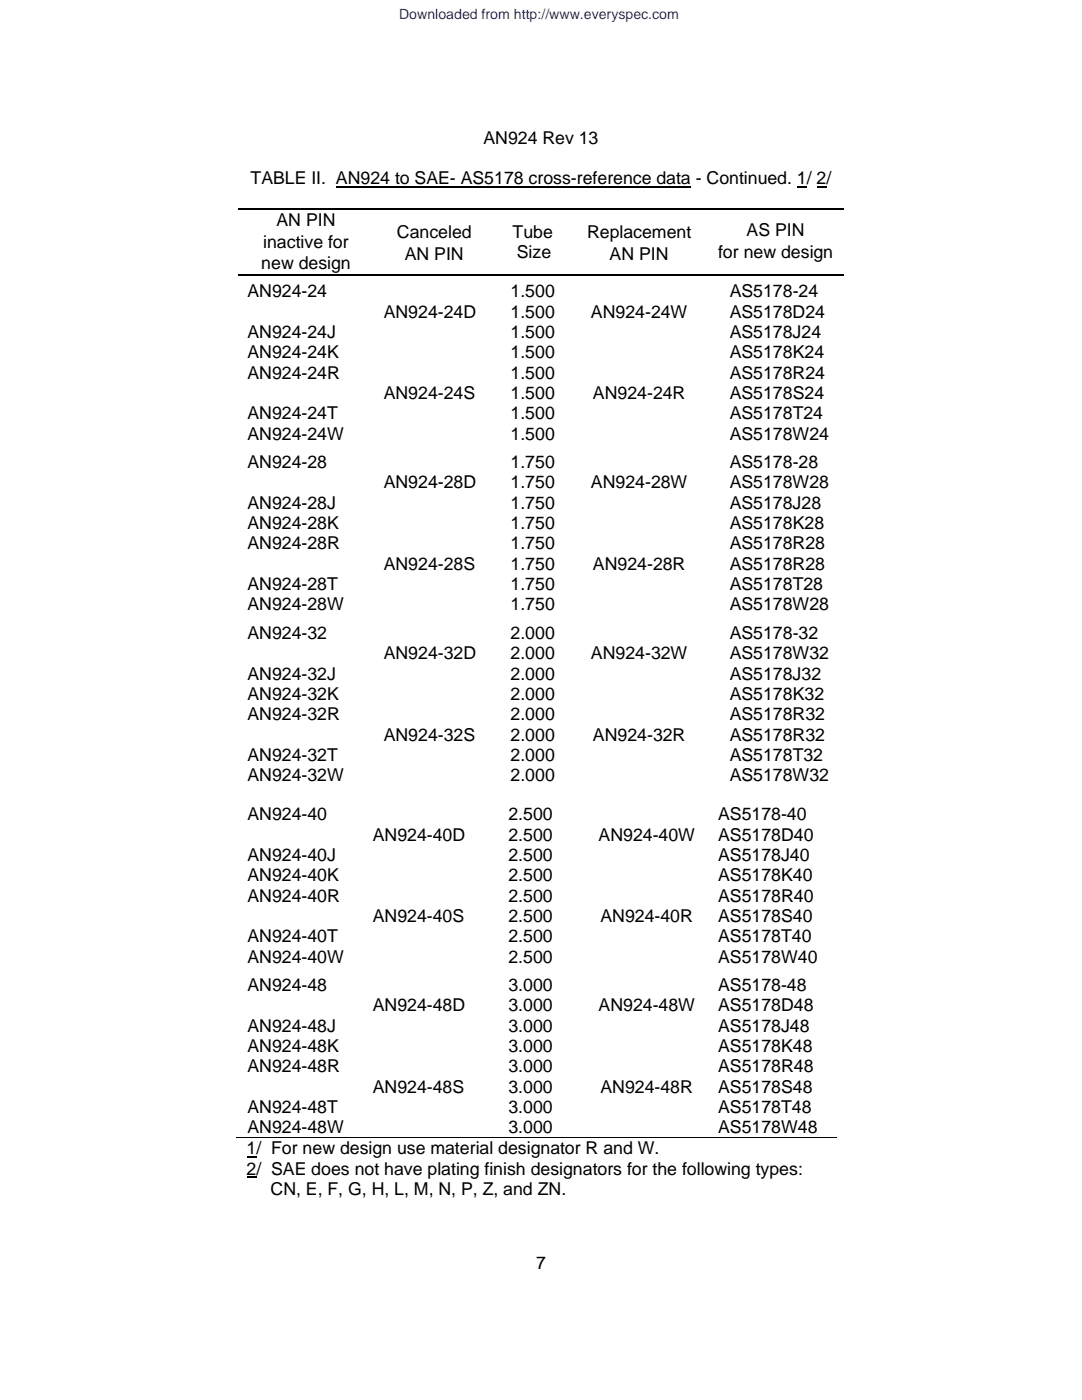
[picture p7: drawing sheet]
<svg xmlns="http://www.w3.org/2000/svg" width="216mm" height="279mm" viewBox="0 0 216 279" stroke-linecap="round" stroke-linejoin="round" font-family="sans-serif">
<defs><g id="words">
<g font-size="3.5">
<text x="96.5" y="28.7">AN924 Rev 13</text>
<text x="50" y="36.8">TABLE II. AN924 to SAE- AS5178 cross-reference data - Continued. 1/ 2/</text>
<text x="55.2" y="45.1">AN PIN</text>
<text x="79.2" y="47.5">Canceled</text>
<text x="102.3" y="47.5">Tube</text>
<text x="117.1" y="47.5">Replacement</text>
<text x="149" y="47.2">AS PIN</text>
<text x="52.1" y="53.6">new design</text>
<text x="52.5" y="49.6">inactive for</text>
<text x="80.8" y="51.9">AN PIN</text>
<text x="103.1" y="51.6">Size</text>
<text x="121.6" y="51.9">AN PIN</text>
<text x="143.3" y="51.6">for new design</text>
<text x="49.4" y="59.4">AN924-24</text>
<text x="101.9" y="59.4">1.500</text>
<text x="145.6" y="59.4">AS5178-24</text>
<text x="76.6" y="63.4">AN924-24D</text>
<text x="101.9" y="63.4">1.500</text>
<text x="117.9" y="63.4">AN924-24W</text>
<text x="145.6" y="63.4">AS5178D24</text>
<text x="49.4" y="67.5">AN924-24J</text>
<text x="49.4" y="71.5">AN924-24K</text>
<text x="101.9" y="67.5">1.500</text>
<text x="101.9" y="71.5">1.500</text>
<text x="145.6" y="67.5">AS5178J24</text>
<text x="145.6" y="71.5">AS5178K24</text>
<text x="49.4" y="75.6">AN924-24R</text>
<text x="101.9" y="75.6">1.500</text>
<text x="145.6" y="75.6">AS5178R24</text>
<text x="49.4" y="83.7">AN924-24T</text>
<text x="76.6" y="79.6">AN924-24S</text>
<text x="101.9" y="79.6">1.500</text>
<text x="101.9" y="83.7">1.500</text>
<text x="118.3" y="79.6">AN924-24R</text>
<text x="145.6" y="79.6">AS5178S24</text>
<text x="145.6" y="83.7">AS5178T24</text>
<text x="49.4" y="87.7">AN924-24W</text>
<text x="101.9" y="87.7">1.500</text>
<text x="145.6" y="87.7">AS5178W24</text>
<text x="49.4" y="93.4">AN924-28</text>
<text x="101.9" y="93.4">1.750</text>
<text x="145.6" y="93.4">AS5178-28</text>
<text x="49.4" y="101.5">AN924-28J</text>
<text x="76.6" y="97.5">AN924-28D</text>
<text x="101.9" y="97.5">1.750</text>
<text x="101.9" y="101.5">1.750</text>
<text x="117.9" y="97.5">AN924-28W</text>
<text x="145.6" y="97.5">AS5178W28</text>
<text x="145.6" y="101.5">AS5178J28</text>
<text x="49.4" y="105.6">AN924-28K</text>
<text x="101.9" y="105.6">1.750</text>
<text x="145.6" y="105.6">AS5178K28</text>
<text x="49.4" y="109.6">AN924-28R</text>
<text x="76.6" y="113.7">AN924-28S</text>
<text x="101.9" y="109.6">1.750</text>
<text x="101.9" y="113.7">1.750</text>
<text x="118.3" y="113.7">AN924-28R</text>
<text x="145.6" y="109.6">AS5178R28</text>
<text x="145.6" y="113.7">AS5178R28</text>
<text x="49.4" y="117.8">AN924-28T</text>
<text x="101.9" y="117.8">1.750</text>
<text x="145.6" y="117.8">AS5178T28</text>
<text x="49.4" y="121.8">AN924-28W</text>
<text x="101.9" y="121.8">1.750</text>
<text x="145.6" y="121.8">AS5178W28</text>
<text x="49.4" y="127.5">AN924-32</text>
<text x="76.6" y="131.6">AN924-32D</text>
<text x="101.9" y="127.5">2.000</text>
<text x="101.9" y="131.6">2.000</text>
<text x="117.9" y="131.6">AN924-32W</text>
<text x="145.6" y="127.5">AS5178-32</text>
<text x="145.6" y="131.6">AS5178W32</text>
<text x="49.4" y="135.6">AN924-32J</text>
<text x="101.9" y="135.6">2.000</text>
<text x="145.6" y="135.6">AS5178J32</text>
<text x="49.4" y="139.7">AN924-32K</text>
<text x="49.4" y="143.7">AN924-32R</text>
<text x="101.9" y="139.7">2.000</text>
<text x="101.9" y="143.7">2.000</text>
<text x="145.6" y="139.7">AS5178K32</text>
<text x="145.6" y="143.7">AS5178R32</text>
<text x="76.6" y="147.8">AN924-32S</text>
<text x="101.9" y="147.8">2.000</text>
<text x="118.3" y="147.8">AN924-32R</text>
<text x="145.6" y="147.8">AS5178R32</text>
<text x="49.4" y="151.8">AN924-32T</text>
<text x="49.4" y="155.9">AN924-32W</text>
<text x="101.9" y="151.8">2.000</text>
<text x="101.9" y="155.9">2.000</text>
<text x="145.6" y="151.8">AS5178T32</text>
<text x="145.6" y="155.9">AS5178W32</text>
<text x="49.4" y="163.7">AN924-40</text>
<text x="74.4" y="167.7">AN924-40D</text>
<text x="101.5" y="163.7">2.500</text>
<text x="101.5" y="167.7">2.500</text>
<text x="119.4" y="167.7">AN924-40W</text>
<text x="143.3" y="163.7">AS5178-40</text>
<text x="143.3" y="167.7">AS5178D40</text>
<text x="49.4" y="171.8">AN924-40J</text>
<text x="101.5" y="171.8">2.500</text>
<text x="143.3" y="171.8">AS5178J40</text>
<text x="49.4" y="175.9">AN924-40K</text>
<text x="49.4" y="179.9">AN924-40R</text>
<text x="101.5" y="175.9">2.500</text>
<text x="101.5" y="179.9">2.500</text>
<text x="143.3" y="175.9">AS5178K40</text>
<text x="143.3" y="179.9">AS5178R40</text>
<text x="74.4" y="184">AN924-40S</text>
<text x="101.5" y="184">2.500</text>
<text x="119.8" y="184">AN924-40R</text>
<text x="143.3" y="184">AS5178S40</text>
<text x="49.4" y="188">AN924-40T</text>
<text x="101.5" y="188">2.500</text>
<text x="143.3" y="188">AS5178T40</text>
<text x="49.4" y="192.1">AN924-40W</text>
<text x="49.4" y="197.8">AN924-48</text>
<text x="101.5" y="192.1">2.500</text>
<text x="101.5" y="197.8">3.000</text>
<text x="143.3" y="192.1">AS5178W40</text>
<text x="143.3" y="197.8">AS5178-48</text>
<text x="74.4" y="201.8">AN924-48D</text>
<text x="101.5" y="201.8">3.000</text>
<text x="119.4" y="201.8">AN924-48W</text>
<text x="143.3" y="201.8">AS5178D48</text>
<text x="49.4" y="205.9">AN924-48J</text>
<text x="49.4" y="209.9">AN924-48K</text>
<text x="101.5" y="205.9">3.000</text>
<text x="101.5" y="209.9">3.000</text>
<text x="143.3" y="205.9">AS5178J48</text>
<text x="143.3" y="209.9">AS5178K48</text>
<text x="49.4" y="214">AN924-48R</text>
<text x="101.5" y="214">3.000</text>
<text x="143.3" y="214">AS5178R48</text>
<text x="74.4" y="218.1">AN924-48S</text>
<text x="101.5" y="218.1">3.000</text>
<text x="119.8" y="218.1">AN924-48R</text>
<text x="143.3" y="218.1">AS5178S48</text>
<text x="49.4" y="222.1">AN924-48T</text>
<text x="49.4" y="226.2">AN924-48W</text>
<text x="101.5" y="222.1">3.000</text>
<text x="101.5" y="226.2">3.000</text>
<text x="143.3" y="222.1">AS5178T48</text>
<text x="143.3" y="226.2">AS5178W48</text>
<text x="49.2" y="230.4">1/ For new design use material designator R and W.</text>
<text x="49.2" y="234.5">2/ SAE does not have plating finish designators for the following types:</text>
<text x="54" y="238.5">CN, E, F, G, H, L, M, N, P, Z, and ZN.</text>
<text x="107" y="253.2">7</text>
</g>
<text font-size="2.8" fill="#00f" x="79.6" y="3.8">Downloaded from http://www.everyspec.com</text>
</g></defs>
<path d="M67 37.3h70.9M47.5 41.8h27.2M47.5 54.9h27.2M74.9 41.8h23.8M74.9 54.9h23.8M99 41.8h14.9M99 54.9h14.9M114.2 41.8h27M114.2 54.9h27M141.4 41.8h27M141.4 54.9h27" fill="none" stroke="#000" stroke-width=".25"/>
<g fill="#000">
<path d="M159 37.1h2v.3h-2zM162.9 37.1h2v.3h-2zM74.7 41.6h.2v.3h-.2zM74.7 54.8h.2v.2h-.2zM98.7 41.6h.3v.3h-.3zM98.7 54.8h.3v.2h-.3zM113.9 41.6h.3v.3h-.3zM113.9 54.8h.3v.2h-.3zM141.2 41.6h.2v.3h-.2zM141.2 54.8h.2v.2h-.2zM49.2 230.8h2v.2h-2zM49.2 234.8h2v.3h-2z"/>
<path d="M72.2 227h.2v.1h-.2zM99.3 227h.2v.1h-.2zM116.5 227h.1v.1h-.1zM141.1 227h.2v.1h-.2z"/>
</g>
<path d="M47.2 227.1h119.8" fill="none" stroke="#000" stroke-width=".2"/>
<path d="M79.6 1.8h56.7v2.6h-56.7z" fill="#fff"/>
<use href="#words"/>
</svg>
